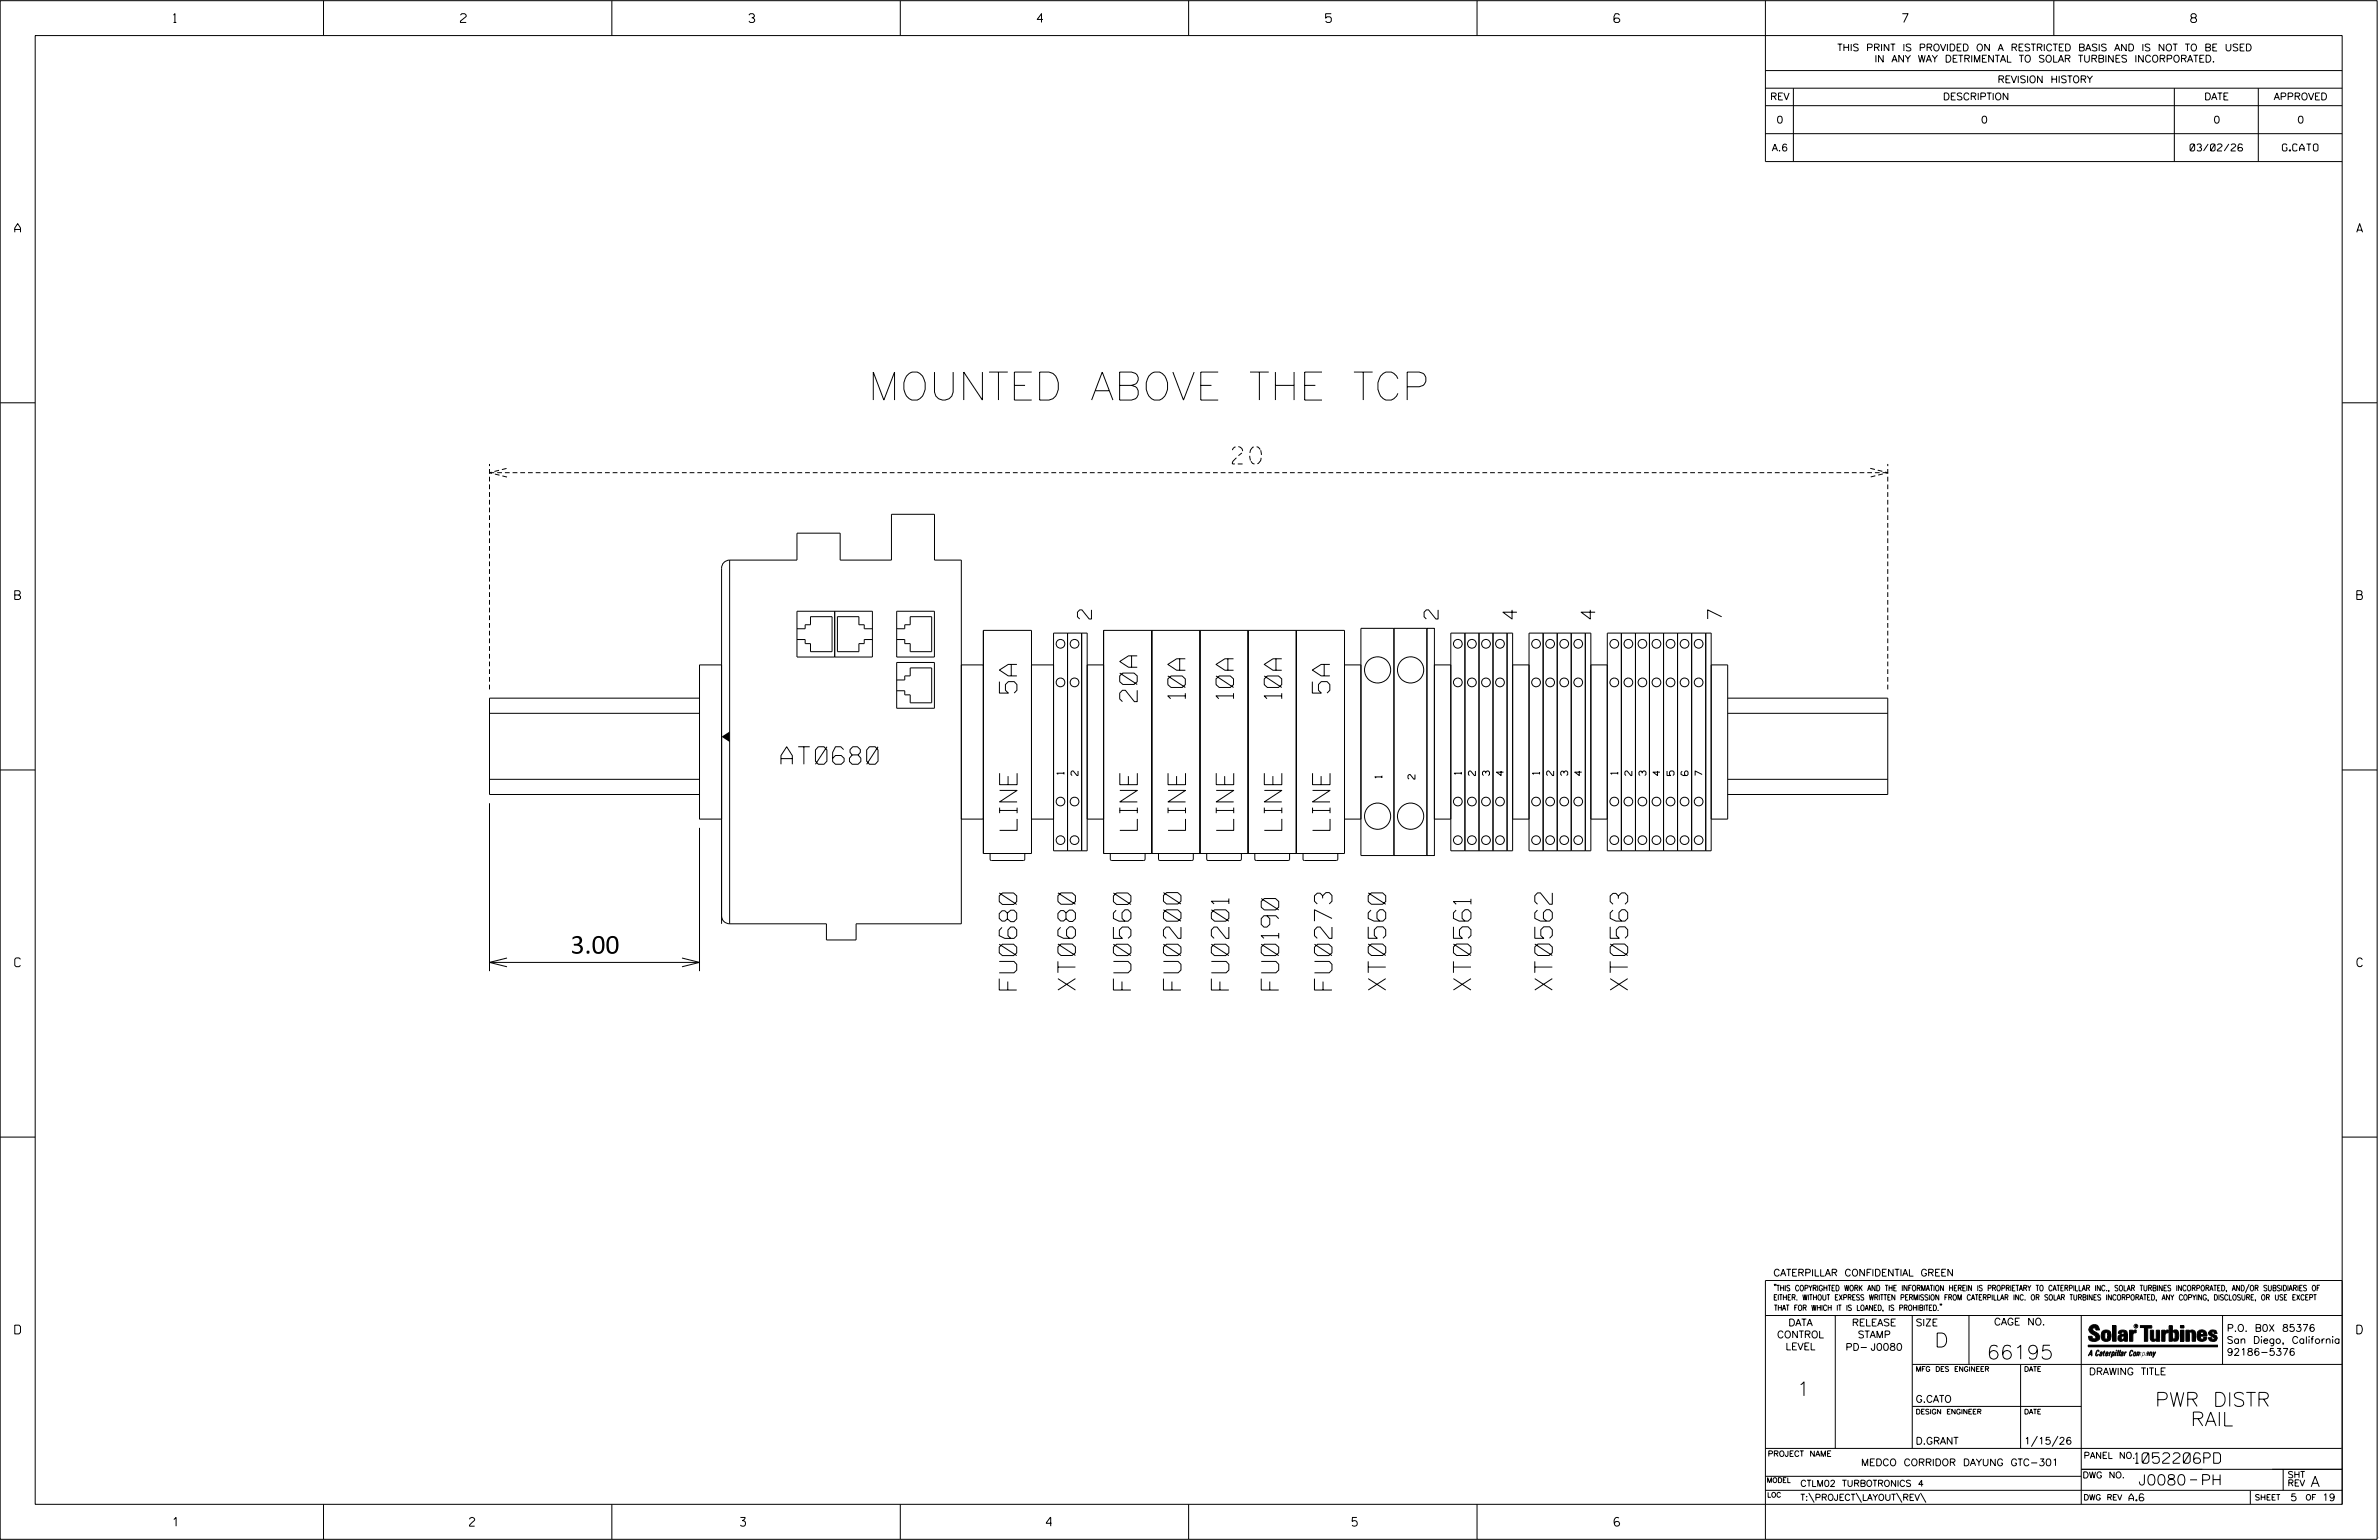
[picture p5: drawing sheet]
<svg xmlns="http://www.w3.org/2000/svg" width="864mm" height="559mm" viewBox="0 0 864 559" stroke-linecap="round" stroke-linejoin="round" font-family="sans-serif">
<defs><g id="words">
<text font-size="10.2" x="315.1" y="145.2">MOUNTED ABOVE THE TCP</text>
<g font-size="6.3">
<text x="447.4" y="168.4">20</text>
<text x="369.1" y="251.5" transform="rotate(-90 369.1 251.5)">5A</text>
<text x="482.7" y="251.5" transform="rotate(-90 482.7 251.5)">5A</text>
<text x="412.8" y="254.6" transform="rotate(-90 412.8 254.6)">20A</text>
<text x="430.3" y="253.5" transform="rotate(-90 430.3 253.5)">10A</text>
<text x="447.8" y="253.5" transform="rotate(-90 447.8 253.5)">10A</text>
<text x="465.3" y="253.5" transform="rotate(-90 465.3 253.5)">10A</text>
<text x="283.5" y="277.3">AT0680</text>
<text x="369.2" y="301.3" transform="rotate(-90 369.2 301.3)">LINE</text>
<text x="412.9" y="301.3" transform="rotate(-90 412.9 301.3)">LINE</text>
<text x="430.4" y="301.3" transform="rotate(-90 430.4 301.3)">LINE</text>
<text x="447.8" y="301.3" transform="rotate(-90 447.8 301.3)">LINE</text>
<text x="465.3" y="301.3" transform="rotate(-90 465.3 301.3)">LINE</text>
<text x="482.8" y="301.3" transform="rotate(-90 482.8 301.3)">LINE</text>
<text x="207.1" y="346">3.00</text>
<text x="369.1" y="359.2" transform="rotate(-90 369.1 359.2)">FU0680</text>
<text x="390.4" y="359.2" transform="rotate(-90 390.4 359.2)">XT0680</text>
<text x="410.5" y="359.2" transform="rotate(-90 410.5 359.2)">FU0560</text>
<text x="428.7" y="359.2" transform="rotate(-90 428.7 359.2)">FU0200</text>
<text x="446.1" y="359.2" transform="rotate(-90 446.1 359.2)">FU0201</text>
<text x="464.2" y="359.2" transform="rotate(-90 464.2 359.2)">FU0190</text>
<text x="483.5" y="359.2" transform="rotate(-90 483.5 359.2)">FU0273</text>
<text x="503" y="359.2" transform="rotate(-90 503 359.2)">XT0560</text>
<text x="534" y="359.2" transform="rotate(-90 534 359.2)">XT0561</text>
<text x="563.5" y="359.2" transform="rotate(-90 563.5 359.2)">XT0562</text>
<text x="590.9" y="359.2" transform="rotate(-90 590.9 359.2)">XT0563</text>
</g>
<g font-size="5.1">
<text x="396.2" y="224.6" transform="rotate(-90 396.2 224.6)">2</text>
<text x="522" y="224.6" transform="rotate(-90 522 224.6)">2</text>
<text x="550.7" y="224.6" transform="rotate(-90 550.7 224.6)">4</text>
<text x="579" y="224.6" transform="rotate(-90 579 224.6)">4</text>
<text x="625" y="224.6" transform="rotate(-90 625 224.6)">7</text>
<text x="702.3" y="488.8">D</text>
<text x="721.2" y="493.2">66195</text>
<text x="652.2" y="506.5">1</text>
<text x="782.3" y="510.3">PWR DISTR</text>
<text x="795.3" y="517.4">RAIL</text>
</g>
<g font-size="3.8">
<text x="775.1" y="531">1052206PD</text>
<text x="776.3" y="538.9">J0080</text>
<text x="798.8" y="538.9">PH</text>
<text x="838.8" y="539.5">A</text>
</g>
<g font-size="3.2">
<text x="63" y="8.2">1</text>
<text x="167.2" y="8.2">2</text>
<text x="271.8" y="8.2">3</text>
<text x="376.5" y="8.2">4</text>
<text x="481.2" y="8.2">5</text>
<text x="690.6" y="8.2">7</text>
<text x="795.3" y="8.2">8</text>
<text x="5.4" y="84.3">A</text>
<text x="855.5" y="84.3">A</text>
<text x="5.4" y="217.5">B</text>
<text x="855.6" y="217.5">B</text>
<text x="5.4" y="350.8">C</text>
<text x="855.6" y="350.8">C</text>
<text x="5.4" y="484">D</text>
<text x="855.6" y="484">D</text>
<text x="62.8" y="553.8">1</text>
<text x="170.4" y="553.8">2</text>
<text x="268.8" y="553.8">3</text>
<text x="379.8" y="553.8">4</text>
<text x="490.8" y="553.8">5</text>
<text x="585.9" y="553.8">6</text>
</g>
<g font-size="2.5">
<text x="666.9" y="18.5">THIS PRINT IS PROVIDED ON A RESTRICTED BASIS AND IS NOT TO BE USED</text>
<text x="680.5" y="22.6">IN ANY WAY DETRIMENTAL TO SOLAR TURBINES INCORPORATED.</text>
<text x="725.1" y="30">REVISION HISTORY</text>
<text x="642.6" y="36.3">REV</text>
<text x="705.3" y="36.3">DESCRIPTION</text>
<text x="800.2" y="36.3">DATE</text>
<text x="825.4" y="36.3">APPROVED</text>
<text x="644.9" y="44.7">0</text>
<text x="719.1" y="44.7">0</text>
<text x="803.5" y="44.7">0</text>
<text x="834" y="44.7">0</text>
<text x="643.2" y="54.8">A.6</text>
<text x="795" y="54.8">03/02/26</text>
<text x="828.5" y="54.8">G.CATO</text>
<text x="386.2" y="281" transform="rotate(-90 386.2 281)">1</text>
<text x="391.3" y="281.4" transform="rotate(-90 391.3 281.4)">2</text>
<text x="530.5" y="281" transform="rotate(-90 530.5 281)">1</text>
<text x="535.6" y="281.4" transform="rotate(-90 535.6 281.4)">2</text>
<text x="540.7" y="281.4" transform="rotate(-90 540.7 281.4)">3</text>
<text x="545.8" y="281.4" transform="rotate(-90 545.8 281.4)">4</text>
<text x="558.9" y="281" transform="rotate(-90 558.9 281)">1</text>
<text x="564" y="281.4" transform="rotate(-90 564 281.4)">2</text>
<text x="569.1" y="281.4" transform="rotate(-90 569.1 281.4)">3</text>
<text x="574.2" y="281.4" transform="rotate(-90 574.2 281.4)">4</text>
<text x="587.3" y="281" transform="rotate(-90 587.3 281)">1</text>
<text x="592.4" y="281.4" transform="rotate(-90 592.4 281.4)">2</text>
<text x="597.5" y="281.4" transform="rotate(-90 597.5 281.4)">3</text>
<text x="602.6" y="281.4" transform="rotate(-90 602.6 281.4)">4</text>
<text x="607.7" y="281.4" transform="rotate(-90 607.7 281.4)">5</text>
<text x="617.9" y="281.4" transform="rotate(-90 617.9 281.4)">7</text>
<text x="501.7" y="282.3" transform="rotate(-90 501.7 282.3)">1</text>
<text x="513.6" y="282.7" transform="rotate(-90 513.6 282.7)">2</text>
<text x="643.8" y="463">CATERPILLAR CONFIDENTIAL GREEN</text>
<text x="645.1" y="485.5">CONTROL</text>
<text x="649.2" y="481.1">DATA</text>
<text x="672.3" y="481.1">RELEASE</text>
<text x="674.4" y="485.5">STAMP</text>
<text x="695.4" y="481.1">SIZE</text>
<text x="723.8" y="480.8">CAGE NO.</text>
<text x="808.4" y="483.1">P.O. B0X 85376</text>
<text x="648.2" y="489.8">LEVEL</text>
<text x="669.9" y="490">PD- J0080</text>
<text x="808.4" y="487.5">San Diego, California</text>
<text x="808.4" y="491.8">92186-5376</text>
<text x="758.3" y="498.9">DRAWING TITLE</text>
<text x="695.4" y="508.9">G.CATO</text>
<text x="695.4" y="524.1">D.GRANT</text>
<text x="734.8" y="524.1">1/15/26</text>
<text x="675.6" y="531.9">MEDCO CORRIDOR DAYUNG GTC-301</text>
<text x="772.8" y="544.6">A.6</text>
<text x="831.4" y="544.6">5</text>
<text x="843" y="544.6">19</text>
</g>
<g font-size="2.3">
<text x="756.4" y="529.2">PANEL NO.</text>
<text x="653.5" y="539.4">CTLM02 TURBOTRONICS 4</text>
<text x="756" y="536.3">DWG NO.</text>
<text x="830.4" y="539.3">REV</text>
<text x="830.4" y="536.2">SHT</text>
<text x="653.5" y="544.5">T:\PROJECT\LAYOUT\REV\</text>
</g>
<g font-size="2">
<text x="643.8" y="468.4">&quot;THIS COPYRIGHTED WORK AND THE INFORMATION HEREIN IS PROPRIETARY TO CATERPILLAR INC., SOLAR TURBINES INCORPORATED, AND/OR SUBSIDIARIES OF</text>
<text x="643.8" y="471.8">EITHER. WITHOUT EXPRESS WRITTEN PERMISSION FROM CATERPILLAR INC. OR SOLAR TURBINES INCORPORATED, ANY COPYING, DISCLOSURE, OR USE EXCEPT</text>
<text x="644" y="475.6">THAT FOR WHICH IT IS LOANED, IS PROHIBITED.&quot;</text>
<text x="641.7" y="528.5">PROJECT NAME</text>
<text x="756.3" y="544.3">DWG REV</text>
<text x="818.5" y="544.3">SHEET</text>
<text x="836.9" y="544.3">OF</text>
</g>
<g font-size="1.8">
<text x="695.4" y="497.6">MFG DES ENGINEER</text>
<text x="734.8" y="497.6">DATE</text>
<text x="695.4" y="513.1">DESIGN ENGINEER</text>
<text x="734.8" y="513.1">DATE</text>
<text x="641.3" y="538">MODEL</text>
<text x="641.5" y="543.3">LOC</text>
</g>
<text font-size=".9" x="775.1" y="481.7">R</text>
</g></defs>
<g fill="none" stroke="#000" stroke-width=".36">
<path d="M.1 .2h862.8v558.4h-862.8zM12.8 12.9h837.4v533h-837.4zM117.4 .2v12.7M222.1 .2v12.7M326.8 .2v12.7M431.5 .2v12.7M536.2 .2v12.7M587.9 5.5l-.5-.5h-1l-.5 1v1.7l.5 .4h1l.6-.4v-.6l-.6-.5h-1l-.5 .5M640.9 .2v58.4h209.3M745.6 .2v12.7M640.9 25.6h209.3M640.9 32h209.3"/>
<path d="M640.9 38.3h209.3M651 32v26.6M789.3 32v26.6M819.8 32v26.6M640.9 48.5h209.3M.1 146.2h12.7M850.2 146.2h12.7M264.9 203.2h24.4v-9.7h15.7v9.7h18.6v-16.6h15.6v16.6h9.8v132h-38.2v5.9h-10.8v-5.9h-35.1M264.9 203.2a2.95 2.95 0 0 0-3 3v129M264.9 203.2v132M289.3 221.8h27.4v16.6h-27.4zM289.3 228.1h3v-1.4h1.9v-2.9h7.8v12.7h-7.8v-3h-1.9v-1.4h-3"/>
<path d="M303 221.8v16.6M316.7 228.1h-3v-1.4h-1.9v-2.9h-7.8v12.7h7.8v-3h1.9v-1.4h3M325.5 228.1h2.9v-1.4h2v-2.9h7.8v12.7h-7.8v-3h-2v-1.4h-2.9M325.5 221.8h13.7v16.6h-13.7zM357 228.7h17.4v81h-17.4zM382.4 229.7h12.3v79h-12.3zM387.5 229.7v79M392.6 229.7v79M400.6 228.7h87.5v81h-87.5zM418.1 228.7v81M435.6 228.7v81M453.1 228.7v81"/>
<path d="M470.6 228.7v81M494 228h24v82.4h-24zM506 228v82.4M518 228h2.7v82.4h-2.7zM526.7 229.7h22.4v79h-22.4zM531.8 229.7v79M536.9 229.7v79M542 229.7v79M547.1 229.7v79M555.1 229.7h22.4v79h-22.4zM560.2 229.7v79M565.3 229.7v79"/>
<path d="M570.4 229.7v79M575.5 229.7v79M583.5 229.7h37.7v79h-37.7zM588.6 229.7v79M593.7 229.7v79M598.8 229.7v79M603.9 229.7v79M609 229.7v79M614.1 229.7v79M619.2 229.7v79M177.7 258.8h76.2M253.9 241.3h8v55.9h-8z"/>
<path d="M253.9 253.3h-76.2v35h76.2M325.5 246.7h2.9v-1.4h2v-2.9h7.8v12.6h-7.8v-2.9h-2v-1.5h-2.9M325.5 240.4h13.7v16.6h-13.7zM349 241.3h8v55.9h-8zM374.4 241.3h8v55.9h-8zM394.7 241.3h5.9M488.1 241.3h5.9M526.7 241.3h-6v55.9h6M549.1 241.3h6M577.5 241.3h6M621.2 241.3h6v55.9h-6M627.2 253.3h58.1v35h-58.1"/>
<path d="M627.2 258.8h58.1M.1 279.4h12.7M610.7 279.8l-.5 .4v.8l.9 .4h1.3l.4-.4v-.8l-.4-.4h-.5l-.4 .4v.8l.4 .4M850.2 279.4h12.7M177.7 282.8h76.2M177.7 291.5v60.9M394.7 297.2h5.9M488.1 297.2h5.9M549.1 297.2h6M577.5 297.2h6M627.2 282.8h58.1M253.9 300.4v52"/>
<path d="M359.4 309.7v2l.5 .5h11.6l.5-.5v-2M403 309.7v2l.6 .5h11.6l.5-.5v-2M420.5 309.7v2l.5 .5h11.6l.6-.5v-2M438 309.7v2l.5 .5h11.6l.5-.5v-2M455.5 309.7v2l.5 .5h11.6l.5-.5v-2M473 309.7v2l.5 .5h11.6l.5-.5v-2M261.9 332.3a2.89 2.89 0 0 0 3 2.9M177.7 349.2h76.2M184 347.6l-6.3 1.6 6.3 1.6M247.6 347.6l6.3 1.6-6.3 1.6M.1 412.6h12.7M850.2 412.6h12.7"/>
<path d="M640.9 477.3h209.3M644.2 466.1l-.1 .4M644.7 466.1l-.2 .4M666.2 477.3v48.3M694.2 477.3v48.3M704.4 473.3l-.1 .4M704.8 473.3l-.1 .4M714.8 477.3v17.8M755.5 477.3v68.6M806.8 477.3v17.8M816.5 466l-1.4 3.1M850.2 464.6h-209.3v94"/>
<path d="M850.2 464.8v81.1M694.2 495.1h156M733.5 495.1v30.5M758.6 481.4a2.02 2.02 0 0 1 3.1-.1l.5 1.3h-1.3l-.2-.6-.4-.2-.6 .1-.1 .4 .4 .7a2.46 2.46 0 0 1 2.2 2.9 2.83 2.83 0 0 1-3.8 .3l-.3-1.3h1.3l.2 .7 .6 .3 .5-.2 .2-.5-.4-.6-1.9-1.2-.4-.9zM759.2 491.3h-.7l.7-1.2v1.9h.2l-.1-2.1-1.3 2.1 .5-.5h.7M761.3 490l.3-.2 .4 .3-.1 .3-.3-.4-.4 .3-.3 1.6h.4l.4-.5-.3 .6-.4 .1-.3-.4zM762.6 490.6l.5-.1-.1 1.4h-.9a.74 .74 0 0 1 .9-.8l-.3 .7-.5 .1 .2-.5 .6-.2v-.5l-.7 .2zM763 483.2a2.17 2.17 0 0 1 3.1 0l.3 1.4-.3 1.5a2.17 2.17 0 0 1-3.1 0l-.3-1.5zM763.6 490.5l.4-.4 .2 .6h-.3l-.3 .9 .2 .4-.3-.1zM764.1 483.7l.5-.4 .4 .3v2.2l-.4 .2-.5-.2zM764.6 491.1l.6 .2v-.7l-.4-.1-.4 .6-.1 .8h.6M764.6 491.1l-.1 .8h.4"/>
<path d="M764.6 482.6v.8M764.8 490.7l.4 .1v.3h-.6zM765 491.5l-.1 .4zM766 490.5l-.5 1.5zM766 490.8l.4-.3-.4 .4M766.9 481h1.3v5.7h-1.3zM767 490.8l.5 .1-.3 .8-.4 .2zM767.3 490.5h-.5l-.5 2M767.3 490.5a.8 .8 0 0 1 .2 1 .8 .8 0 0 1-.9 .4l-.1 .6M767.3 490.5l-.1 .2M768.1 490.5l-.4 1.5zM768.2 489.9h.3l-.1 .2h-.2z"/>
<path d="M769 489.9l-.5 2.1zM769.7 489.9l-.6 2.1zM770.1 491.4l.5-.3-.5 .8zM770.4 491.9h.1M770.6 491.1l.1-.4-.7 .2 .1-.3 .6-.1 .2 .3-.5 1.1M770.6 491.1a.74 .74 0 0 0-.8 .8h.6M771 484.8h-.7l-.3 .6 .4 .7 .5-.3 .1-2.4h-.8l-.1 .4h-1.2a1.71 1.71 0 0 1 1.8-1.3 1.71 1.71 0 0 1 1.6 1.4v2.8h-1.1l-.1-.6M771 484.2l-1.5 .1a1.41 1.41 0 0 0 0 2.4l.5 .1 1.1-.7M771.2 486.1h-.1M771.4 490.5l.1 .3 .4-.3-.9 1.5zM771.5 490.8h.1M773 482.7h1.2v.5l.5-.5 .7-.1v1h-.6l-.5 .4-.1 2.7h-1.2z"/>
<path d="M773.3 490.3l.6-.4 .4 .2-.1 .4-.3-.4a1.28 1.28 0 0 0-.5 1.8l.6-.4-.1 .4-.8 .1zM774.7 490.8l.5-.3a.88 .88 0 0 1 .2 .9 .88 .88 0 0 1-.7 .7l-.2-.2zM774.8 490.9h.5l-.3 1h-.3l-.2-.2zM775.2 490.5l-.1 .2M776.8 481h4.3v.9h-1.5v4.8h-1.3M776.8 490.6l-.8 .2v-.3l-.4 1.5 .8-1.3v1.3l.3-1.2M779.3 491.1h.4M779.6 490.5h.3l-.3 1.4M779.6 490.7h.2l-.1 .4M779.7 491.1l-.1 .4M779.7 491.1l-.4 .2M780.1 492l.4-1.5 .1 .3 .3-.3 .3 .2-.3 1.3v-1.3l-.7 1.3"/>
<path d="M780.6 482.7h1.2v2.7l.1 .4 .4 .3 .4-.7v-2.7h1.2l.1 4h-1.3v-.5l-1.1 .6-.7-.3-.3-.7zM781.6 492.5l1-2-.8 1.3-.2-1.3-.2 2M784.7 482.7h1.2v.5l.5-.5 .7-.1v1h-.5l-.6 .4-.1 2.7h-1.2zM787.4 481h1.2v2a1.4 1.4 0 0 1 2.2 .2l.1 1.4-.4 1.9-1.5 .1-.4-.5v-1l.5 .9 .5-.3v-2.1l-.5-.4-.5 .7v2.8h-1.2zM791.5 482.7h1.3v4h-1.3zM791.5 481h1.3v.9h-1.3zM793.5 482.7h1.3v.4l.7-.5 1.1 .2 .4 .6v3.3h-1.2l-.3-3.4-.7 .2v3.2h-1.3zM794.8 483.1h.1M797.7 483.2a1.92 1.92 0 0 1 2.4-.5 1.92 1.92 0 0 1 1 2.1h-2.3v.8l.6 .5 .5-.3v-.5h1.2a1.83 1.83 0 0 1-2.1 1.4 1.83 1.83 0 0 1-1.5-2.1zM798.8 484.2v.6M799.1 483.4h.6l.2 .8h-1.1zM804.6 482.9a1.84 1.84 0 0 0-2.9 .8 3.3 3.3 0 0 0 2.2 1.9l-.5 .5-.4-.3-.1-.4h-1.2l.1 .6a1.92 1.92 0 0 0 2.9 .4"/>
<path d="M804.9 483.8h-1.2l-.2-.6-.5 .1-.1 .3 .1 .3 1.8 .9M805.1 488.1h-47.1v.6h47.1M694.2 510.3h61.3M640.9 525.6h209.2M640.9 535.7h114.6M739.6 521.1l-2.2 3.8M747.1 521.1l-2.2 3.8M755.5 533.2h94.7M795 537h2.6M828.8 533.2v7.6M117.4 545.9v12.7M222.1 545.9v12.7"/>
<path d="M326.8 545.9v12.7M431.5 545.9v12.7M536.2 545.9v12.7M640.9 540.8h209.3M656.6 541.7l2 3.5M673.8 541.7l1.9 3.5M688.4 541.7l2 3.5M697.2 541.7l1.9 3.5M816.9 541v4.9"/>
<circle cx="385" cy="233.6" r="1.58"/>
<circle cx="390.1" cy="233.6" r="1.59"/>
<circle cx="529.2" cy="233.6" r="1.59"/>
<circle cx="534.3" cy="233.6" r="1.59"/>
<circle cx="539.4" cy="233.6" r="1.58"/>
<circle cx="544.5" cy="233.6" r="1.59"/>
<circle cx="557.6" cy="233.6" r="1.59"/>
<circle cx="562.7" cy="233.6" r="1.59"/>
<circle cx="567.8" cy="233.6" r="1.58"/>
<circle cx="572.9" cy="233.6" r="1.59"/>
<circle cx="586" cy="233.6" r="1.59"/>
<circle cx="591.1" cy="233.6" r="1.59"/>
<circle cx="596.2" cy="233.6" r="1.58"/>
<circle cx="601.3" cy="233.6" r="1.59"/>
<circle cx="606.4" cy="233.6" r="1.59"/>
<circle cx="611.5" cy="233.6" r="1.59"/>
<circle cx="616.6" cy="233.6" r="1.59"/>
<circle cx="385" cy="247.6" r="1.58"/>
<circle cx="390.1" cy="247.6" r="1.59"/>
<circle cx="500.1" cy="243.1" r="4.8"/>
<circle cx="512.1" cy="243.1" r="4.8"/>
<circle cx="529.2" cy="247.6" r="1.59"/>
<circle cx="534.3" cy="247.6" r="1.59"/>
<circle cx="539.4" cy="247.6" r="1.58"/>
<circle cx="544.5" cy="247.6" r="1.59"/>
<circle cx="557.6" cy="247.6" r="1.59"/>
<circle cx="562.7" cy="247.6" r="1.59"/>
<circle cx="567.8" cy="247.6" r="1.58"/>
<circle cx="572.9" cy="247.6" r="1.59"/>
<circle cx="586" cy="247.6" r="1.59"/>
<circle cx="591.1" cy="247.6" r="1.59"/>
<circle cx="596.2" cy="247.6" r="1.58"/>
<circle cx="601.3" cy="247.6" r="1.59"/>
<circle cx="606.4" cy="247.6" r="1.59"/>
<circle cx="611.5" cy="247.6" r="1.59"/>
<circle cx="616.6" cy="247.6" r="1.59"/>
<circle cx="385" cy="290.9" r="1.58"/>
<circle cx="390.1" cy="290.9" r="1.58"/>
<circle cx="500.1" cy="296.2" r="4.8"/>
<circle cx="512.1" cy="296.2" r="4.8"/>
<circle cx="529.2" cy="290.9" r="1.58"/>
<circle cx="534.3" cy="290.9" r="1.58"/>
<circle cx="539.4" cy="290.9" r="1.58"/>
<circle cx="544.5" cy="290.9" r="1.58"/>
<circle cx="557.6" cy="290.9" r="1.58"/>
<circle cx="562.7" cy="290.9" r="1.58"/>
<circle cx="567.8" cy="290.9" r="1.58"/>
<circle cx="572.9" cy="290.9" r="1.58"/>
<circle cx="586" cy="290.9" r="1.58"/>
<circle cx="591.1" cy="290.9" r="1.58"/>
<circle cx="596.2" cy="290.9" r="1.58"/>
<circle cx="601.3" cy="290.9" r="1.58"/>
<circle cx="606.4" cy="290.9" r="1.58"/>
<circle cx="611.5" cy="290.9" r="1.58"/>
<circle cx="616.6" cy="290.9" r="1.58"/>
<circle cx="385" cy="304.9" r="1.58"/>
<circle cx="390.1" cy="304.9" r="1.58"/>
<circle cx="529.2" cy="304.9" r="1.58"/>
<circle cx="534.3" cy="304.9" r="1.58"/>
<circle cx="539.4" cy="304.9" r="1.58"/>
<circle cx="544.5" cy="304.9" r="1.58"/>
<circle cx="557.6" cy="304.9" r="1.58"/>
<circle cx="562.7" cy="304.9" r="1.58"/>
<circle cx="567.8" cy="304.9" r="1.58"/>
<circle cx="572.9" cy="304.9" r="1.58"/>
<circle cx="586" cy="304.9" r="1.58"/>
<circle cx="591.1" cy="304.9" r="1.58"/>
<circle cx="596.2" cy="304.9" r="1.58"/>
<circle cx="601.3" cy="304.9" r="1.58"/>
<circle cx="606.4" cy="304.9" r="1.58"/>
<circle cx="611.5" cy="304.9" r="1.58"/>
<circle cx="616.6" cy="304.9" r="1.58"/>
<circle cx="775.4" cy="481.2" r=".69"/>
</g>
<g fill="#000">
<path d="M261.9 267.3l3-1.9v3.8zM768.1 490.5l-.4 1.5zM768.2 489.9h.3l-.1 .2h-.2zM769 489.9l-.5 2.1zM769.7 489.9l-.6 2.1zM791.5 481h1.3v.9h-1.3zM791.5 482.7h1.3v4h-1.3zM758 488.1h47.1v.6h-47.1z"/>
<path d="M759.2 489.9l-1.2 2.1 .5-.5h.7v.5h.2zM759.2 490.1v1.2h-.7z" fill-rule="evenodd"/>
<path d="M758.6 481.4a2.02 2.02 0 0 1 3.1-.1l.5 1.3h-1.3l-.2-.6-.4-.2-.6 .1-.1 .4 .4 .7a2.46 2.46 0 0 1 2.2 2.9 2.83 2.83 0 0 1-3.8 .3l-.3-1.3h1.3l.2 .7 .6 .3 .5-.2 .2-.5-.4-.6-1.9-1.2-.4-.9z" fill-rule="evenodd"/>
<path d="M761.3 490l.3-.2 .4 .3-.1 .3-.3-.4-.4 .3-.3 1.6h.4l.4-.5-.3 .6-.4 .1-.3-.4z" fill-rule="evenodd"/>
<path d="M762.6 490.6l.5-.1-.1 1.4h-.9a.74 .74 0 0 1 .9-.8l-.6 .3-.2 .5 .5-.1 .3-.6v-.5l-.7 .2z" fill-rule="evenodd"/>
<path d="M763.6 490.5l.4-.4 .2 .6h-.3l-.3 .9 .2 .4-.3-.1z" fill-rule="evenodd"/>
<path d="M764.8 490.5l.5 .3-.1 .5h-.6l.6-.2v-.3l-.4-.1-.3 1.2h.4l.3-.4-.6 .6-.3-.2v-.4z" fill-rule="evenodd"/>
<path d="M763 483.2a2.17 2.17 0 0 1 3.1 0l.3 1.4-.3 1.5a2.17 2.17 0 0 1-3.1 0l-.3-1.5zM764.1 483.7v2.1l.5 .2 .4-.2v-2.2l-.4-.3z" fill-rule="evenodd"/>
<path d="M766 490.5v.3l.4-.1-.4 .2-.5 1.1z" fill-rule="evenodd"/>
<path d="M766.8 490.5l-.5 2 .3-.6a.71 .71 0 0 0 .9-.5 .71 .71 0 0 0-.4-.9zM767 490.8l.5 .1-.3 .8-.4 .2z" fill-rule="evenodd"/>
<path d="M766.9 481h1.3v5.7h-1.3z" fill-rule="evenodd"/>
<path d="M770.1 490.6l.6-.1 .2 .3-.4 1.2-.5 .1-.2-.5 .3-.5h.5l-.7 .5v.3l.4-.1 .4-.9-.5-.2-.2 .2z" fill-rule="evenodd"/>
<path d="M769.4 482.8l-.5 1h1.2l.1-.4h.8v.8l-1.5 .1a1.41 1.41 0 0 0 0 2.4l.5 .1 1.1-.7 .1 .6h1.1v-2.8a1.79 1.79 0 0 0-2.4-1.2zM770.3 484.8h.7l-.1 1-.5 .3-.4-.7z" fill-rule="evenodd"/>
<path d="M771.4 490.5l.1 .3 .4-.3-.9 1.5z" fill-rule="evenodd"/>
<path d="M773 482.7h1.2v.5l.5-.5 .7-.1v1h-.6l-.5 .4-.1 2.7h-1.2z" fill-rule="evenodd"/>
<path d="M773.3 490.3l.6-.4 .4 .2-.1 .4-.3-.4a1.28 1.28 0 0 0-.5 1.8l.6-.4-.3 .5h-.6z" fill-rule="evenodd"/>
<path d="M774.7 490.8l-.2 1.1h.7a.96 .96 0 0 0 0-1.4zM774.8 490.9h.5l-.1 .6-.5 .4-.2-.2z" fill-rule="evenodd"/>
<path d="M776 490.5v.3l.4-.3 .2 .3 .7-.2-.3 1.4v-1.3l-.6 1.3v-1.3l-.8 1.3z" fill-rule="evenodd"/>
<path d="M776.8 481h4.3v.9h-1.5v4.8h-1.3v-4.8h-1.5z" fill-rule="evenodd"/>
<path d="M777.9 490.5l-.5 2 .3-.6a.71 .71 0 0 0 .9-.5 .71 .71 0 0 0-.4-.9zM778.1 490.8l.3-.1 .1 .4-.5 .8-.2-.5z" fill-rule="evenodd"/>
<path d="M779.3 490.6l.6-.1-.3 1.5-.7-.1a.67 .67 0 0 1 .8-.8l-.6 .3-.1 .5 .4-.1 .4-.9-.4-.2-.3 .2z" fill-rule="evenodd"/>
<path d="M780.5 490.5l.1 .3 .3-.3 .3 .2-.3 1.3v-1.3l-.8 1.3z" fill-rule="evenodd"/>
<path d="M780.6 482.7h1.2v2.7l.1 .4 .4 .3 .4-.7v-2.7h1.2l.1 4h-1.3v-.5l-1.1 .6-.7-.3-.3-.7z" fill-rule="evenodd"/>
<path d="M781.6 490.5l.2 1.3 .8-1.3-1.2 2z" fill-rule="evenodd"/>
<path d="M784.7 482.7h1.2v.5l.5-.5 .7-.1v1h-.5l-.6 .4-.1 2.7h-1.2z" fill-rule="evenodd"/>
<path d="M787.4 481h1.2v2a1.4 1.4 0 0 1 2.2 .2l.1 1.4-.4 1.9-1.5 .1-.4-.5v-1l.5 .9 .5-.3v-2.1l-.5-.4-.5 .7v2.8h-1.2z" fill-rule="evenodd"/>
<path d="M793.5 482.7h1.3v.4a1.29 1.29 0 0 1 2.2 .3v3.3h-1.2l-.3-3.4-.7 .2v3.2h-1.3z" fill-rule="evenodd"/>
<path d="M797.7 483.2a1.92 1.92 0 0 1 2.4-.5 1.92 1.92 0 0 1 1 2.1h-2.3v.8l.6 .5 .5-.3v-.5h1.2a1.83 1.83 0 0 1-2.1 1.4 1.83 1.83 0 0 1-1.5-2.1zM799.1 483.4l-.3 .8h1.1l-.2-.8z" fill-rule="evenodd"/>
<path d="M801.9 483.2a1.94 1.94 0 0 1 3 .1v.5h-1.2l-.2-.6-.5 .1-.1 .3 .1 .3 1.8 .9a1.2 1.2 0 0 1 .1 1.3 1.2 1.2 0 0 1-1.2 .7l-1.6-.4-.4-1h1.2l.1 .4 .4 .3 .5-.5a3.3 3.3 0 0 1-2.2-1.9z" fill-rule="evenodd"/>
<circle cx="761.4" cy="492" r=".07"/>
<circle cx="762.2" cy="485.1" r=".07"/>
<circle cx="769.3" cy="492" r=".07"/>
<circle cx="773.1" cy="486.7" r=".07"/>
<circle cx="791.5" cy="486.7" r=".07"/>
<circle cx="791.5" cy="481" r=".07"/>
<circle cx="794.8" cy="486.7" r=".07"/>
</g>
<path d="M177.7 171.5h507.6M184 173.1l-6.3-1.6 6.3-1.6M678.9 169.9l6.4 1.6-6.4 1.6M177.7 250.2v-81.9M685.3 250.2v-81.9" fill="none" stroke="#000" stroke-width=".36" stroke-dasharray="1.7 1.1" stroke-linecap="butt"/>
<use href="#words"/>
</svg>
